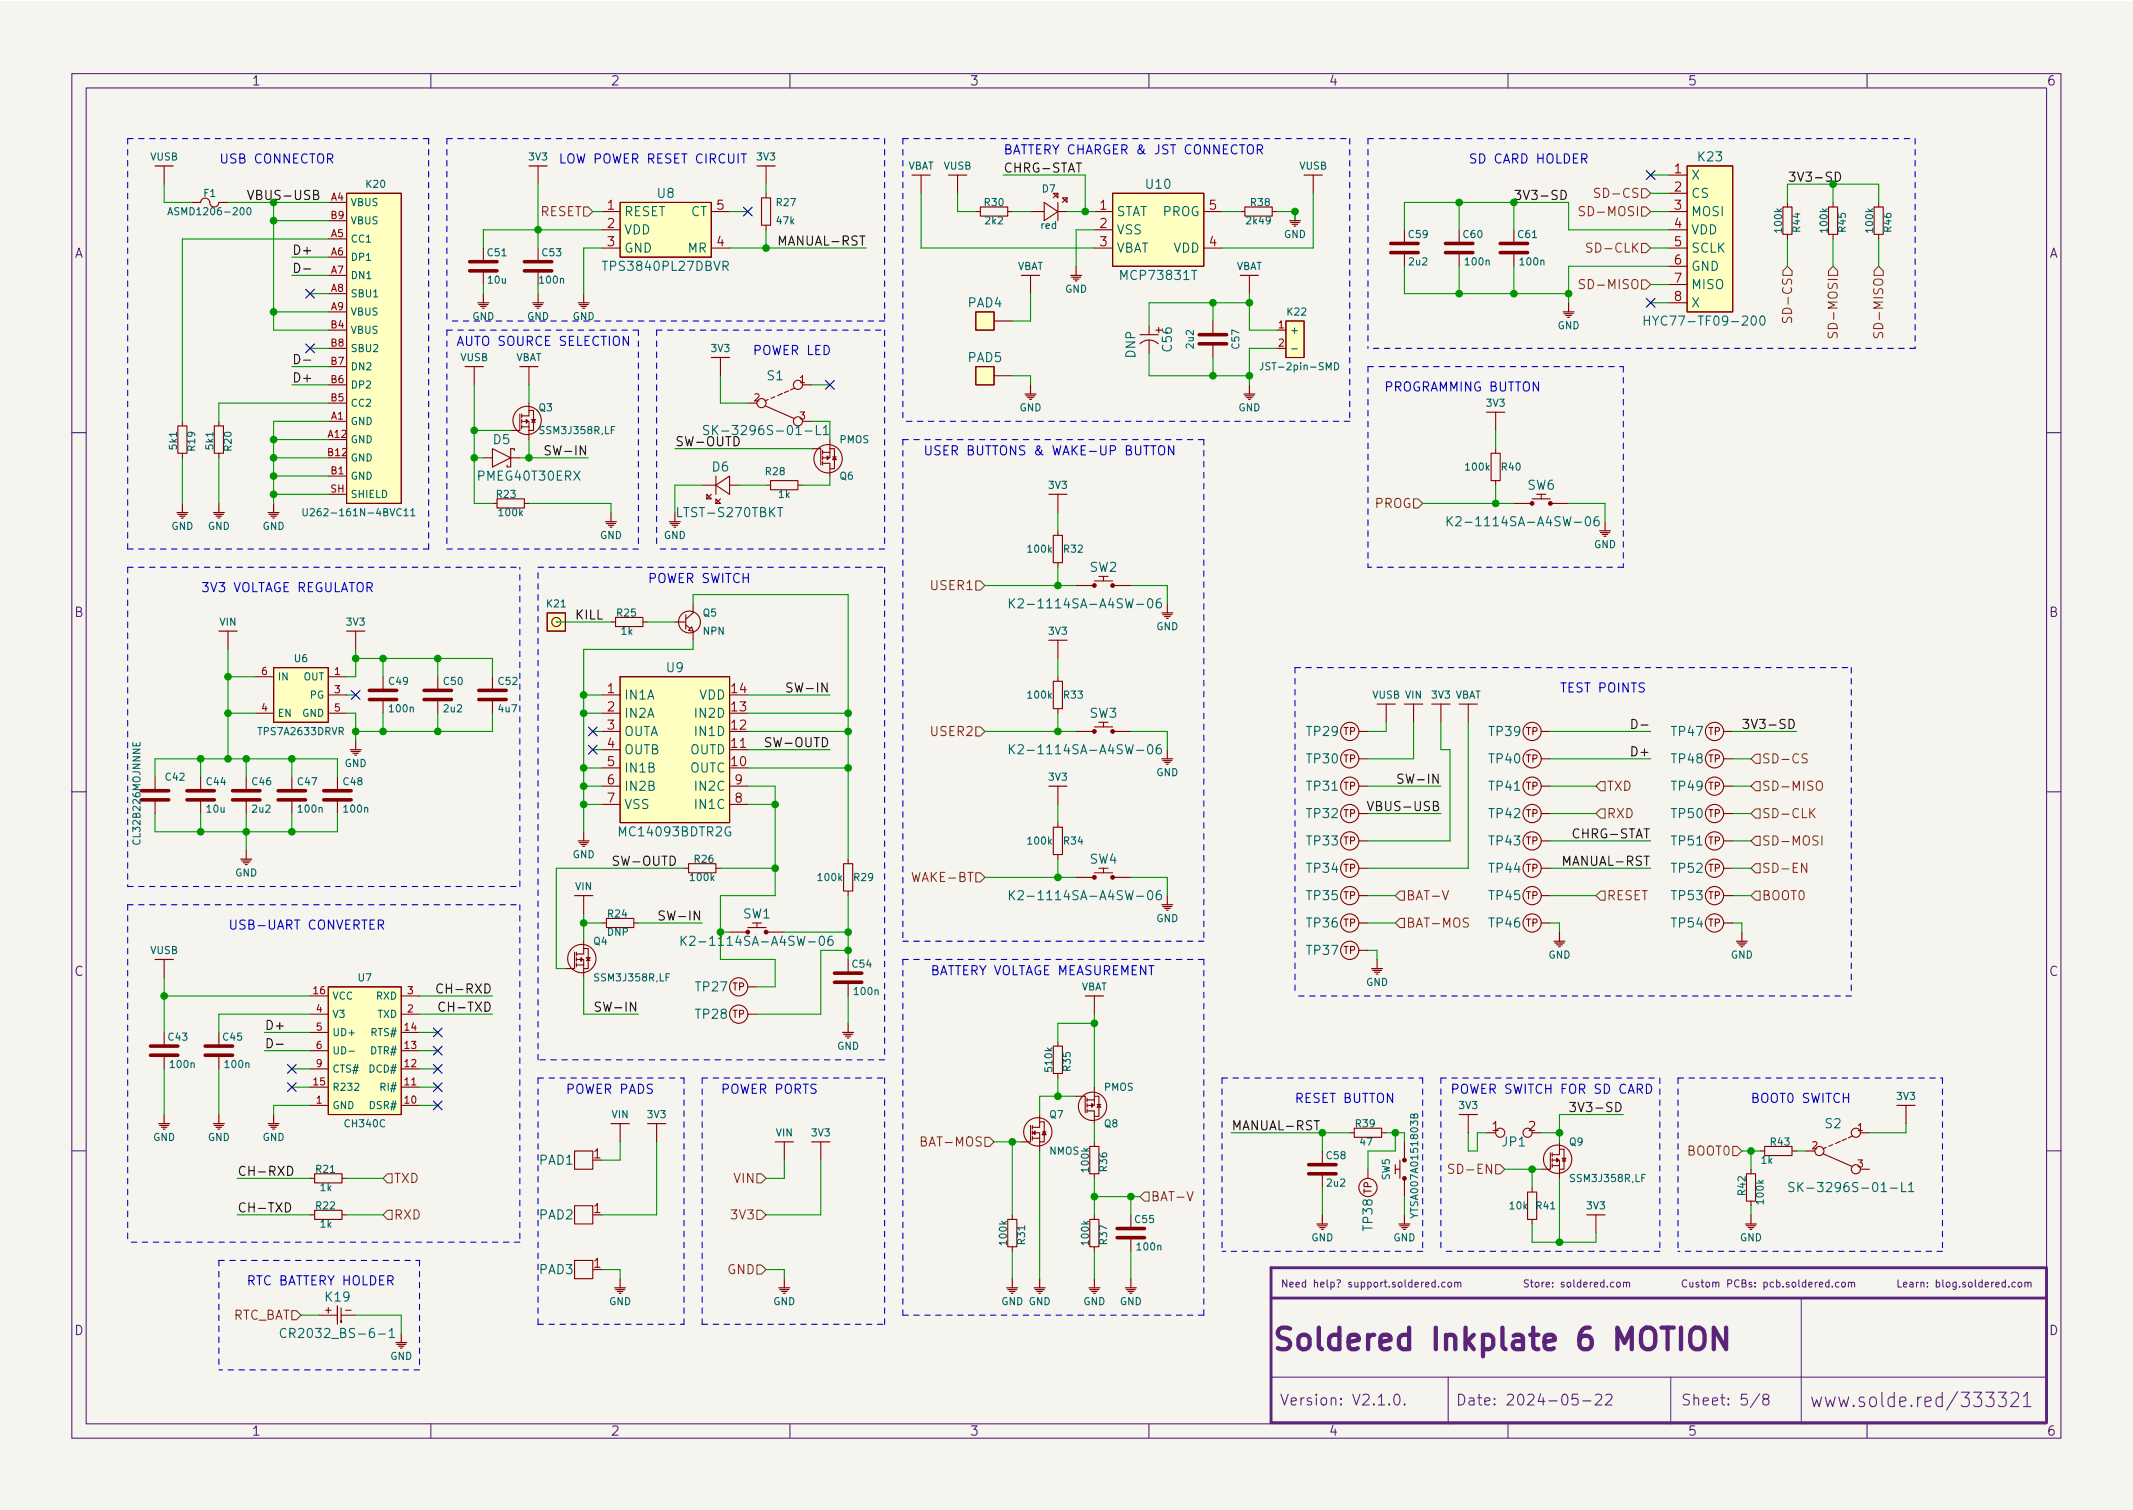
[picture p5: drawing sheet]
<svg xmlns="http://www.w3.org/2000/svg" width="297mm" height="210mm" viewBox="0 0 297 210" stroke-linecap="round" stroke-linejoin="round" font-family="sans-serif">
<defs><g id="words">
<text font-size="4.2" fill="#5b2379" x="177" y="188">Soldered Inkplate 6 MOTION</text>
<g font-size="2.8" fill="#5b2379">
<text x="252" y="196">www.solde.red/</text>
<text x="272.8" y="196">333321</text>
</g>
<g font-size="2.1" fill="#5b2379">
<text x="178.2" y="195.7">Version: V2.1.0.</text>
<text x="202.7" y="195.7">Date: 2024-05-22</text>
<text x="234" y="195.7">Sheet: 5/8</text>
</g>
<g font-size="1.8" fill="#5b2379">
<text x="35" y="11.9">1</text>
<text x="85" y="11.9">2</text>
<text x="135" y="11.9">3</text>
<text x="185" y="11.9">4</text>
<text x="235" y="11.9">5</text>
<text x="285" y="11.9">6</text>
<text x="10.3" y="35.9">A</text>
<text x="285.3" y="35.9">A</text>
<text x="10.3" y="85.9">B</text>
<text x="285.3" y="85.9">B</text>
<text x="10.3" y="135.9">C</text>
<text x="285.3" y="135.9">C</text>
<text x="10.3" y="185.9">D</text>
<text x="285.3" y="185.9">D</text>
<text x="35" y="199.9">1</text>
<text x="85" y="199.9">2</text>
<text x="135" y="199.9">3</text>
<text x="185" y="199.9">4</text>
<text x="235" y="199.9">5</text>
<text x="285" y="199.9">6</text>
</g>
<g font-size="1.8" fill="#0000c2">
<text x="30.5" y="22.8">USB CONNECTOR</text>
<text x="78.8" y="22.8">LOW POWER RESET CIRCUIT</text>
<text x="139.7" y="21.5">BATTERY CHARGER &amp; JST CONNECTOR</text>
<text x="204.5" y="22.8">SD CARD HOLDER</text>
<text x="63.5" y="48.2">AUTO SOURCE SELECTION</text>
<text x="104.8" y="49.4">POWER LED</text>
<text x="192.9" y="54.5">PROGRAMMING BUTTON</text>
<text x="131.3" y="63.4">USER BUTTONS &amp; WAKE-UP BUTTON</text>
<text x="27.9" y="82.4">3V3 VOLTAGE REGULATOR</text>
<text x="90.2" y="81.2">POWER SWITCH</text>
<text x="217.2" y="96.4">TEST POINTS</text>
<text x="31.7" y="129.4">USB-UART CONVERTER</text>
<text x="129.5" y="135.8">BATTERY VOLTAGE MEASUREMENT</text>
<text x="78.7" y="152.3">POWER PADS</text>
<text x="100.3" y="152.3">POWER PORTS</text>
<text x="180.6" y="153.6">RESET BUTTON</text>
<text x="201.9" y="152.3">POWER SWITCH FOR SD CARD</text>
<text x="244.2" y="153.6">BOOT0 SWITCH</text>
<text x="34.3" y="179">RTC BATTERY HOLDER</text>
</g>
<g font-size="1.8" fill="#006464">
<text x="236.5" y="22.5">K23</text>
<text x="91.6" y="27.6">U8</text>
<text x="159.7" y="26.3">U10</text>
<text x="235.5" y="25">X</text>
<text x="235.5" y="27.6">CS</text>
<text x="86.9" y="30.1">RESET</text>
<text x="86.9" y="32.6">VDD</text>
<text x="86.9" y="35.2">GND</text>
<text x="95.8" y="35.2">MR</text>
<text x="96.2" y="30.1">CT</text>
<text x="155.4" y="30.1">STAT</text>
<text x="155.4" y="32.6">VSS</text>
<text x="155.4" y="35.2">VBAT</text>
<text x="161.9" y="30.1">PROG</text>
<text x="163.4" y="35.2">VDD</text>
<text x="235.5" y="30.1">MOSI</text>
<text x="235.5" y="32.6">VDD</text>
<text x="235.5" y="35.2">SCLK</text>
<text x="84.4" y="37.7">TPS3840PL27DBVR</text>
<text x="156.3" y="39">MCP73831T</text>
<text x="235.5" y="37.7">GND</text>
<text x="235.5" y="40.3">MISO</text>
<text x="134.8" y="42.8">PAD4</text>
<text x="230.4" y="45.3">HYC77-TF09-200</text>
<text x="235.5" y="42.8">X</text>
<text x="106.9" y="53">S1</text>
<text x="134.8" y="50.4">PAD5</text>
<text x="158.1" y="49.8" transform="rotate(-90 158.1 49.8)">DNP</text>
<text x="163.2" y="48.9" transform="rotate(-90 163.2 48.9)">C56</text>
<text x="68.7" y="61.8">D5</text>
<text x="99.2" y="65.7">D6</text>
<text x="100" y="60.6">SK-3296S-01-L1</text>
<text x="66.7" y="66.9">PMEG40T30ERX</text>
<text x="212.7" y="68.2">SW6</text>
<text x="94.7" y="72">LTST-S270TBKT</text>
<text x="203.3" y="73.3">K2-1114SA-A4SW-06</text>
<text x="151.8" y="79.6">SW2</text>
<text x="142.4" y="84.7">K2-1114SA-A4SW-06</text>
<text x="92.8" y="93.6">U9</text>
<text x="86.9" y="97.4">IN1A</text>
<text x="86.9" y="99.9">IN2A</text>
<text x="97.1" y="99.9">IN2D</text>
<text x="97.4" y="97.4">VDD</text>
<text x="151.8" y="99.9">SW3</text>
<text x="86.9" y="102.5">OUTA</text>
<text x="86.9" y="105">OUTB</text>
<text x="86.9" y="107.6">IN1B</text>
<text x="96.1" y="107.6">OUTC</text>
<text x="96.1" y="105">OUTD</text>
<text x="97.1" y="102.5">IN1D</text>
<text x="142.4" y="105">K2-1114SA-A4SW-06</text>
<text x="182" y="106.3">TP30</text>
<text x="182" y="102.5">TP29</text>
<text x="207.4" y="106.3">TP40</text>
<text x="207.4" y="102.5">TP39</text>
<text x="232.8" y="102.5">TP47</text>
<text x="232.8" y="106.3">TP48</text>
<text x="86.9" y="110.1">IN2B</text>
<text x="86.9" y="112.6">VSS</text>
<text x="97.1" y="112.6">IN1C</text>
<text x="97.1" y="110.1">IN2C</text>
<text x="182" y="110.1">TP31</text>
<text x="182" y="113.9">TP32</text>
<text x="207.4" y="110.1">TP41</text>
<text x="207.4" y="113.9">TP42</text>
<text x="232.8" y="113.9">TP50</text>
<text x="232.8" y="110.1">TP49</text>
<text x="86.5" y="116.5">MC14093BDTR2G</text>
<text x="182" y="117.7">TP33</text>
<text x="207.4" y="117.7">TP43</text>
<text x="232.8" y="117.7">TP51</text>
<text x="142.4" y="125.3">K2-1114SA-A4SW-06</text>
<text x="151.8" y="120.3">SW4</text>
<text x="182" y="121.5">TP34</text>
<text x="182" y="125.3">TP35</text>
<text x="207.4" y="121.5">TP44</text>
<text x="207.4" y="125.3">TP45</text>
<text x="232.8" y="121.5">TP52</text>
<text x="232.8" y="125.3">TP53</text>
<text x="103.5" y="127.9">SW1</text>
<text x="182" y="129.2">TP36</text>
<text x="207.4" y="129.2">TP46</text>
<text x="232.8" y="129.2">TP54</text>
<text x="182" y="133">TP37</text>
<text x="96.9" y="141.9">TP28</text>
<text x="96.9" y="138">TP27</text>
<text x="209.2" y="159.6">JP1</text>
<text x="254.2" y="157.1">S2</text>
<text x="75.1" y="162.2">PAD1</text>
<text x="251.1" y="166">SK-3296S-01-L1</text>
<text x="75.1" y="169.8">PAD2</text>
<text x="191.1" y="171.3" transform="rotate(-90 191.1 171.3)">TP38</text>
<text x="75.1" y="177.4">PAD3</text>
<text x="45.4" y="181.2">K19</text>
<text x="40.5" y="186.3">CR2032_BS-6-1</text>
</g>
<g font-size="1.8" fill="#0f0f0f">
<text x="34.3" y="27.8">VBUS-USB</text>
<text x="139.7" y="24">CHRG-STAT</text>
<text x="212.2" y="27.8">3V3-SD</text>
<text x="248.9" y="25.3">3V3-SD</text>
<text x="40.6" y="35.5">D+</text>
<text x="108.9" y="34.2">MANUAL-RST</text>
<text x="40.6" y="53.2">D+</text>
<text x="76.7" y="63.4">SW-IN</text>
<text x="94" y="62.1">SW-OUTD</text>
<text x="80" y="86.3">KILL</text>
<text x="110.4" y="96.4">SW-IN</text>
<text x="244" y="101.5">3V3-SD</text>
<text x="107.1" y="104">SW-OUTD</text>
<text x="227.6" y="105.3">D+</text>
<text x="191.4" y="112.9">VBUS-USB</text>
<text x="195.5" y="109.1">SW-IN</text>
<text x="219.5" y="116.7">CHRG-STAT</text>
<text x="85.1" y="120.5">SW-OUTD</text>
<text x="218.1" y="120.5">MANUAL-RST</text>
<text x="92.6" y="128.2">SW-IN</text>
<text x="36.8" y="143.4">D+</text>
<text x="61.7" y="138.3">CH-RXD</text>
<text x="61.9" y="140.9">CH-TXD</text>
<text x="83.7" y="140.9">SW-IN</text>
<text x="219.9" y="154.8">3V3-SD</text>
<text x="171.4" y="157.4">MANUAL-RST</text>
<text x="33" y="163.7">CH-RXD</text>
<text x="33" y="168.8">CH-TXD</text>
</g>
<g font-size="1.8" fill="#a90000">
<text x="84.6" y="29.2">1</text>
<text x="99.8" y="29.2">5</text>
<text x="153.2" y="29.2">1</text>
<text x="168.4" y="29.2">5</text>
<text x="233.2" y="24.1">1</text>
<text x="233.2" y="26.7">2</text>
<text x="233.2" y="29.2">3</text>
<text x="84.6" y="31.7">2</text>
<text x="84.6" y="34.3">3</text>
<text x="99.8" y="34.3">4</text>
<text x="153.2" y="31.7">2</text>
<text x="153.2" y="34.3">3</text>
<text x="168.4" y="34.3">4</text>
<text x="233.2" y="31.7">4</text>
<text x="233.2" y="34.3">5</text>
<text x="233.2" y="36.8">6</text>
<text x="233.2" y="39.4">7</text>
<text x="233.2" y="41.9">8</text>
<text x="84.6" y="96.5">1</text>
<text x="84.6" y="99.1">2</text>
<text x="84.6" y="101.6">3</text>
<text x="101.9" y="101.6">12</text>
<text x="101.9" y="99.1">13</text>
<text x="101.9" y="96.5">14</text>
<text x="84.6" y="104.1">4</text>
<text x="84.6" y="106.7">5</text>
<text x="101.9" y="106.7">10</text>
<text x="101.9" y="104.1">11</text>
<text x="84.6" y="109.2">6</text>
<text x="84.6" y="111.8">7</text>
<text x="102.4" y="111.8">8</text>
<text x="102.4" y="109.2">9</text>
<text x="82.7" y="161.3">1</text>
<text x="207.8" y="157.5">1</text>
<text x="212.9" y="157.5">2</text>
<text x="82.7" y="168.9">1</text>
<text x="82.7" y="176.5">1</text>
</g>
<g font-size="1.8" fill="#725600">
<text x="222.9" y="27.6">SD-CS</text>
<text x="75.2" y="30.1">RESET</text>
<text x="220.8" y="30.1">SD-MOSI</text>
<text x="221.7" y="35.2">SD-CLK</text>
<text x="220.8" y="40.3">SD-MISO</text>
<text x="249.6" y="44" transform="rotate(-90 249.6 44)">SD-CS</text>
<text x="255.9" y="46.1" transform="rotate(-90 255.9 46.1)">SD-MOSI</text>
<text x="262.3" y="46.1" transform="rotate(-90 262.3 46.1)">SD-MISO</text>
<text x="191.5" y="70.7">PROG</text>
<text x="129.8" y="82.2">USER1</text>
<text x="129.8" y="102.5">USER2</text>
<text x="245.3" y="106.3">SD-CS</text>
<text x="223.7" y="113.9">RXD</text>
<text x="223.7" y="110.1">TXD</text>
<text x="245.3" y="113.9">SD-CLK</text>
<text x="245.3" y="110.1">SD-MISO</text>
<text x="245.3" y="117.7">SD-MOSI</text>
<text x="127.3" y="122.8">WAKE-BT</text>
<text x="195.8" y="125.3">BAT-V</text>
<text x="223.7" y="125.3">RESET</text>
<text x="245.3" y="121.5">SD-EN</text>
<text x="245.3" y="125.3">BOOT0</text>
<text x="195.8" y="129.2">BAT-MOS</text>
<text x="128.7" y="159.6">BAT-MOS</text>
<text x="235" y="160.9">BOOT0</text>
<text x="54.8" y="164.7">TXD</text>
<text x="102.3" y="164.7">VIN</text>
<text x="160.2" y="167.3">BAT-V</text>
<text x="202.6" y="163.4">SD-EN</text>
<text x="54.8" y="169.8">RXD</text>
<text x="102.1" y="169.8">3V3</text>
<text x="101.3" y="177.4">GND</text>
<text x="32.2" y="183.8">RTC_BAT</text>
</g>
<text font-size="1.8" fill="#009600" x="96.7" y="131.7">K2-1114SA-A4SW-06</text>
<g font-size="1.4" fill="#006464">
<text x="20.9" y="22.3">VUSB</text>
<text x="73.7" y="22.3">3V3</text>
<text x="105.4" y="22.3">3V3</text>
<text x="126.4" y="23.6">VBAT</text>
<text x="131.4" y="23.6">VUSB</text>
<text x="180.9" y="23.6">VUSB</text>
<text x="24.2" y="30">ASMD1206-200</text>
<text x="28.4" y="27.4">F1</text>
<text x="48.8" y="28.7">VBUS</text>
<text x="51" y="26.1">K20</text>
<text x="108.2" y="28.7">R27</text>
<text x="137.2" y="28.7">R30</text>
<text x="145.2" y="26.8">D7</text>
<text x="174.2" y="28.7">R38</text>
<text x="48.8" y="33.8">CC1</text>
<text x="48.8" y="31.2">VBUS</text>
<text x="67.9" y="35.7">C51</text>
<text x="75.6" y="35.7">C53</text>
<text x="108.2" y="31.2">47k</text>
<text x="137.3" y="31.2">2k2</text>
<text x="145" y="31.9">red</text>
<text x="173.7" y="31.2">2k49</text>
<text x="178.8" y="33.1">GND</text>
<text x="196.2" y="33.1">C59</text>
<text x="203.8" y="33.1">C60</text>
<text x="211.4" y="33.1">C61</text>
<text x="248.2" y="32.3" transform="rotate(-90 248.2 32.3)">100k</text>
<text x="250.7" y="32.3" transform="rotate(-90 250.7 32.3)">R44</text>
<text x="254.5" y="32.3" transform="rotate(-90 254.5 32.3)">100k</text>
<text x="257" y="32.3" transform="rotate(-90 257 32.3)">R45</text>
<text x="260.9" y="32.3" transform="rotate(-90 260.9 32.3)">100k</text>
<text x="263.4" y="32.3" transform="rotate(-90 263.4 32.3)">R46</text>
<text x="48.8" y="36.3">DP1</text>
<text x="48.8" y="38.8">DN1</text>
<text x="48.8" y="41.4">SBU1</text>
<text x="68" y="39.5">10u</text>
<text x="75.2" y="39.5">100n</text>
<text x="141.6" y="37.6">VBAT</text>
<text x="148.3" y="40.8">GND</text>
<text x="172.1" y="37.6">VBAT</text>
<text x="196.3" y="36.9">2u2</text>
<text x="204.2" y="36.9">100n</text>
<text x="211.8" y="36.9">100n</text>
<text x="48.8" y="43.9">VBUS</text>
<text x="48.8" y="46.5">VBUS</text>
<text x="65.8" y="44.6">GND</text>
<text x="73.4" y="44.6">GND</text>
<text x="79.7" y="44.6">GND</text>
<text x="179.3" y="43.9">K22</text>
<text x="179.6" y="46.5">+</text>
<text x="216.9" y="45.8">GND</text>
<text x="48.8" y="51.5">DN2</text>
<text x="48.8" y="49">SBU2</text>
<text x="64.1" y="50.3">VUSB</text>
<text x="71.8" y="50.3">VBAT</text>
<text x="99.1" y="49">3V3</text>
<text x="166.2" y="48.4" transform="rotate(-90 166.2 48.4)">2u2</text>
<text x="172.6" y="48.5" transform="rotate(-90 172.6 48.5)">C57</text>
<text x="176.2" y="51.5">JST-2pin-SMD</text>
<text x="48.8" y="59.2">GND</text>
<text x="48.8" y="56.6">CC2</text>
<text x="48.8" y="54.1">DP2</text>
<text x="75.1" y="57.3">Q3</text>
<text x="142" y="57.3">GND</text>
<text x="172.4" y="57.3">GND</text>
<text x="207" y="56.6">3V3</text>
<text x="24.6" y="62.5" transform="rotate(-90 24.6 62.5)">5k1</text>
<text x="27.2" y="62.7" transform="rotate(-90 27.2 62.7)">R19</text>
<text x="29.7" y="62.5" transform="rotate(-90 29.7 62.5)">5k1</text>
<text x="32.3" y="62.7" transform="rotate(-90 32.3 62.7)">R20</text>
<text x="48.8" y="61.7">GND</text>
<text x="48.8" y="64.2">GND</text>
<text x="75.4" y="60.4">SSM3J358R,LF</text>
<text x="116.9" y="61.7">PMOS</text>
<text x="204.2" y="65.5">100k</text>
<text x="209.2" y="65.5">R40</text>
<text x="43.5" y="71.9">U262-161N-4BVC11</text>
<text x="48.8" y="66.8">GND</text>
<text x="48.8" y="69.3">SHIELD</text>
<text x="69.2" y="69.3">R23</text>
<text x="69.6" y="71.9">100k</text>
<text x="106.7" y="66.2">R28</text>
<text x="108.4" y="69.3">1k</text>
<text x="117" y="66.8">Q6</text>
<text x="146.1" y="68.1">3V3</text>
<text x="23.9" y="73.8">GND</text>
<text x="28.9" y="73.8">GND</text>
<text x="36.6" y="73.8">GND</text>
<text x="83.5" y="75">GND</text>
<text x="92.4" y="75">GND</text>
<text x="143.2" y="76.9">100k</text>
<text x="148.2" y="76.9">R32</text>
<text x="222" y="76.3">GND</text>
<text x="30.6" y="87.1">VIN</text>
<text x="48.3" y="87.1">3V3</text>
<text x="76.2" y="84.6">K21</text>
<text x="86" y="85.8">R25</text>
<text x="86.5" y="88.4">1k</text>
<text x="97.9" y="85.8">Q5</text>
<text x="97.9" y="88.4">NPN</text>
<text x="146.1" y="88.4">3V3</text>
<text x="161" y="87.7">GND</text>
<text x="38.6" y="94.7">IN</text>
<text x="41" y="92.2">U6</text>
<text x="42.3" y="94.7">OUT</text>
<text x="54.2" y="95.4">C49</text>
<text x="61.8" y="95.4">C50</text>
<text x="69.5" y="95.4">C52</text>
<text x="38.6" y="99.8">EN</text>
<text x="42.1" y="99.8">GND</text>
<text x="43.2" y="97.3">PG</text>
<text x="54.3" y="99.2">100n</text>
<text x="61.9" y="99.2">2u2</text>
<text x="69.5" y="99.2">4u7</text>
<text x="143.2" y="97.3">100k</text>
<text x="148.2" y="97.3">R33</text>
<text x="191.1" y="97.3">VUSB VIN</text>
<text x="199.4" y="97.3">3V3 VBAT</text>
<text x="36.1" y="102.3">TPS7A2633DRVR</text>
<text x="48" y="106.8">GND</text>
<text x="23.1" y="108.7">C42</text>
<text x="28.8" y="109.3">C44</text>
<text x="28.8" y="113.1">10u</text>
<text x="35.2" y="109.3">C46</text>
<text x="35.2" y="113.1">2u2</text>
<text x="41.5" y="109.3">C47</text>
<text x="41.6" y="113.1">100n</text>
<text x="47.9" y="109.3">C48</text>
<text x="48" y="113.1">100n</text>
<text x="146.1" y="108.7">3V3</text>
<text x="161" y="108.1">GND</text>
<text x="19.5" y="117.3" transform="rotate(-90 19.5 117.3)">CL32B226MOJNNNE</text>
<text x="79.7" y="119.5">GND</text>
<text x="143.2" y="117.6">100k</text>
<text x="148.2" y="117.6">R34</text>
<text x="32.7" y="122">GND</text>
<text x="80.1" y="123.9">VIN</text>
<text x="96.2" y="122.7">100k</text>
<text x="96.8" y="120.1">R26</text>
<text x="114" y="122.7">100k</text>
<text x="119" y="122.7">R29</text>
<text x="82.7" y="131.6">Q4</text>
<text x="84.6" y="130.3">DNP</text>
<text x="84.7" y="127.7">R24</text>
<text x="161" y="128.4">GND</text>
<text x="20.9" y="132.8">VUSB</text>
<text x="49.9" y="136.6">U7</text>
<text x="83" y="136.6">SSM3J358R,LF</text>
<text x="118.7" y="134.7">C54</text>
<text x="150.5" y="137.9">VBAT</text>
<text x="190.2" y="137.3">GND</text>
<text x="215.6" y="133.5">GND</text>
<text x="241" y="133.5">GND</text>
<text x="46.2" y="139.2">VCC</text>
<text x="46.2" y="141.7">V3</text>
<text x="52.4" y="139.2">RXD</text>
<text x="52.6" y="141.7">TXD</text>
<text x="119.1" y="138.5">100n</text>
<text x="23.5" y="144.9">C43</text>
<text x="23.8" y="148.7">100n</text>
<text x="31.1" y="144.9">C45</text>
<text x="31.4" y="148.7">100n</text>
<text x="46.2" y="144.3">UD+</text>
<text x="46.2" y="146.8">UD-</text>
<text x="46.2" y="149.3">CTS#</text>
<text x="51.6" y="149.3">DCD#</text>
<text x="51.7" y="146.8">DTR#</text>
<text x="51.8" y="144.3">RTS#</text>
<text x="116.6" y="146.2">GND</text>
<text x="146.6" y="149.1" transform="rotate(-90 146.6 149.1)">510k</text>
<text x="149.1" y="149.1" transform="rotate(-90 149.1 149.1)">R35</text>
<text x="46.2" y="154.4">GND</text>
<text x="46.2" y="151.9">R232</text>
<text x="51.7" y="154.4">DSR#</text>
<text x="53.2" y="151.9">RI#</text>
<text x="85.2" y="155.7">VIN</text>
<text x="90.2" y="155.7">3V3</text>
<text x="146.2" y="155.7">Q7</text>
<text x="153.8" y="151.9">PMOS</text>
<text x="203.2" y="154.4">3V3</text>
<text x="264.2" y="153.1">3V3</text>
<text x="21.3" y="158.9">GND</text>
<text x="28.9" y="158.9">GND</text>
<text x="36.6" y="158.9">GND</text>
<text x="48.1" y="157">CH340C</text>
<text x="108.1" y="158.2">VIN</text>
<text x="113.1" y="158.2">3V3</text>
<text x="146.1" y="160.8">NMOS</text>
<text x="153.8" y="157">Q8</text>
<text x="184.8" y="161.4">C58</text>
<text x="188.8" y="157">R39</text>
<text x="189.5" y="159.5">47</text>
<text x="218.6" y="159.5">Q9</text>
<text x="246.6" y="159.5">R43</text>
<text x="44.1" y="163.3">R21</text>
<text x="44.6" y="165.8">1k</text>
<text x="151.6" y="163.1" transform="rotate(-90 151.6 163.1)">100k</text>
<text x="154.2" y="163.1" transform="rotate(-90 154.2 163.1)">R36</text>
<text x="184.9" y="165.2">2u2</text>
<text x="193.5" y="164.3" transform="rotate(-90 193.5 164.3)">SW5</text>
<text x="218.9" y="164.6">SSM3J358R,LF</text>
<text x="243.1" y="166.4" transform="rotate(-90 243.1 166.4)">R42</text>
<text x="245.3" y="162">1k</text>
<text x="245.6" y="167.5" transform="rotate(-90 245.6 167.5)">100k</text>
<text x="44.1" y="168.4">R22</text>
<text x="44.6" y="170.9">1k</text>
<text x="140.2" y="173.2" transform="rotate(-90 140.2 173.2)">100k</text>
<text x="142.7" y="173.2" transform="rotate(-90 142.7 173.2)">R31</text>
<text x="151.6" y="173.2" transform="rotate(-90 151.6 173.2)">100k</text>
<text x="154.2" y="173.2" transform="rotate(-90 154.2 173.2)">R37</text>
<text x="158.1" y="170.3">C55</text>
<text x="182.6" y="172.8">GND</text>
<text x="194" y="172.8">GND</text>
<text x="197.5" y="169" transform="rotate(-90 197.5 169)">YTSA007A0151803B</text>
<text x="210.3" y="168.4">10k</text>
<text x="214" y="168.4">R41</text>
<text x="221" y="168.4">3V3</text>
<text x="242.3" y="172.8">GND</text>
<text x="158.4" y="174.1">100n</text>
<text x="84.8" y="181.7">GND</text>
<text x="107.7" y="181.7">GND</text>
<text x="139.4" y="181.7">GND GND</text>
<text x="150.9" y="181.7">GND</text>
<text x="155.9" y="181.7">GND</text>
<text x="54.3" y="189.3">GND</text>
</g>
<g font-size="1.4" fill="#a90000">
<text x="46.1" y="27.9">A4</text>
<text x="46.1" y="33">A5</text>
<text x="46.1" y="35.6">A6</text>
<text x="46.1" y="30.5">B9</text>
<text x="46.1" y="38.1">A7</text>
<text x="46.1" y="40.6">A8</text>
<text x="46.1" y="43.2">A9</text>
<text x="46.1" y="45.7">B4</text>
<text x="178" y="45.7">1</text>
<text x="46.1" y="53.3">B6</text>
<text x="46.1" y="50.8">B7</text>
<text x="46.1" y="48.3">B8</text>
<text x="111.4" y="53.3">1</text>
<text x="178" y="48.3">2</text>
<text x="46.1" y="58.4">A1</text>
<text x="46.1" y="55.9">B5</text>
<text x="105" y="55.9">2</text>
<text x="111.4" y="58.4">3</text>
<text x="45.7" y="61">A12</text>
<text x="45.7" y="63.5">B12</text>
<text x="46" y="68.6">SH</text>
<text x="46.1" y="66">B1</text>
<text x="36.4" y="94">6</text>
<text x="46.6" y="94">1</text>
<text x="36.4" y="99.1">4</text>
<text x="46.6" y="96.5">3</text>
<text x="46.6" y="99.1">5</text>
<text x="43.7" y="138.4">16</text>
<text x="44.1" y="141">4</text>
<text x="44.1" y="143.5">5</text>
<text x="56.4" y="143.5">14</text>
<text x="56.8" y="141">2</text>
<text x="56.8" y="138.4">3</text>
<text x="44.1" y="146">6</text>
<text x="44.1" y="148.6">9</text>
<text x="56.4" y="148.6">12</text>
<text x="56.4" y="146">13</text>
<text x="43.7" y="151.1">15</text>
<text x="44.1" y="153.7">1</text>
<text x="56.4" y="153.7">10</text>
<text x="56.4" y="151.1">11</text>
<text x="252.3" y="160">2</text>
<text x="258.7" y="157.5">1</text>
<text x="258.7" y="162.6">3</text>
<text x="45.3" y="182.9">+</text>
<text x="48.3" y="182.9">-</text>
</g>
<g font-size="1.4" fill="#840000">
<text x="161.8" y="46.4" transform="rotate(-90 161.8 46.4)">+</text>
<text x="187.1" y="106.2">TP</text>
<text x="187.1" y="102.3">TP</text>
<text x="212.5" y="106.2">TP</text>
<text x="212.5" y="102.3">TP</text>
<text x="237.9" y="102.3">TP</text>
<text x="237.9" y="106.2">TP</text>
<text x="187.1" y="110">TP</text>
<text x="187.1" y="113.8">TP</text>
<text x="212.5" y="110">TP</text>
<text x="212.5" y="113.8">TP</text>
<text x="237.9" y="113.8">TP</text>
<text x="237.9" y="110">TP</text>
<text x="187.1" y="117.6">TP</text>
<text x="212.5" y="117.6">TP</text>
<text x="237.9" y="117.6">TP</text>
<text x="187.1" y="121.4">TP</text>
<text x="187.1" y="125.2">TP</text>
<text x="212.5" y="121.4">TP</text>
<text x="212.5" y="125.2">TP</text>
<text x="237.9" y="121.4">TP</text>
<text x="237.9" y="125.2">TP</text>
<text x="187.1" y="129">TP</text>
<text x="212.5" y="129">TP</text>
<text x="237.9" y="129">TP</text>
<text x="102" y="137.9">TP</text>
<text x="187.1" y="132.8">TP</text>
<text x="102" y="141.7">TP</text>
<text x="191" y="166.2" transform="rotate(-90 191 166.2)">TP</text>
</g>
<g font-size="1.4" fill="#5b2379">
<text x="178.3" y="179.3">Need help? support.soldered.com</text>
<text x="212" y="179.3">Store: soldered.com</text>
<text x="264" y="179.3">Learn: blog.soldered.com</text>
</g>
</g></defs>
<path d="M0 .2h297v210.1h-297z" fill="#f5f4ef" stroke="#f5f4ef" stroke-width=".14"/>
<g fill="none" stroke="#5b2379" stroke-width=".15">
<path d="M10 10.2h277v190.1h-277zM12 12.2h273v186.1h-273zM60 10.2v2M110 10.2v2M160 10.2v2M210 10.2v2M260 10.2v2M10 60.2h2M285 60.2h2M10 110.2h2M285 110.2h2M10 160.2h2"/>
<path d="M199.9 178.6l-.3-.1-.2 .2 .1 .5h.4M199.9 178.2v1M200.3 179.1v.1M201.2 178.6l-.2-.1-.2 .2 .1 .5h.3M201.7 178.6l.3-.1 .1 .2v.3l-.1 .2h-.3l-.1-.2zM202.6 178.6l.1-.1 .3 .1v.6M202.6 178.5v.7M203 178.7l.1-.2 .3 .1v.6M225.2 178.6l.1-.1 .3 .1v.4v.2h-.3l-.1-.1zM226.1 178.6l.1-.1 .3 .1v.6M226.1 178.5v.7M226.5 178.7l.1-.2 .3 .1v.6"/>
<path d="M234.9 178.3a.47 .47 0 0 0-.7 .3 .47 .47 0 0 0 .5 .6l.2-.1M235.3 178.5l.1 .7h.2l.1-.1M235.7 178.5v.7M236.6 178.6l-.3-.1-.1 .2v.1l.4 .1v.3h-.4M236.9 178.5h.4M237 178.2v.9l.3 .1M237.6 178.6l.3-.1 .2 .2v.3l-.2 .2h-.3v-.2zM238.5 178.6l.1-.1 .3 .1v.6M238.5 178.5v.7M238.9 178.7l.2-.2 .2 .1 .1 .6M240.6 178.7h.5l.1-.2-.1-.2-.5-.1v1M242.2 178.3a.47 .47 0 0 0-.7 .3 .47 .47 0 0 0 .5 .6l.2-.1"/>
<path d="M242.6 178.7l.4-.1 .1-.1v-.2l-.5-.1v1h.4l.1-.1 .1-.2-.3-.2M243.9 178.6l-.2-.1-.1 .2v.1l.3 .1v.3h-.3M244.4 179.1v.1M244.4 178.6v.1M245.6 178.6l.3-.1 .2 .2-.1 .5h-.4M245.6 178.5v1M247 178.6l-.3-.1-.2 .2 .1 .5h.4M247.4 178.6l.3-.1 .2 .2-.1 .5h-.4M247.4 178.2v1M248.3 179.1v.1M249.1 178.6l-.2-.1-.2 .2 .1 .1 .3 .1v.3h-.4M249.6 178.6l.3-.1 .2 .2v.3l-.2 .2h-.3v-.2z"/>
<path d="M250.5 178.2v.9l.1 .1M251.5 178.6l-.3-.1-.2 .2 .1 .5h.4M251.5 178.2v1M251.9 178.9l.5-.1-.1-.2-.3-.1-.1 .2v.5h.4M252.8 178.5v.7M253.1 178.5l-.3 .2M253.4 178.9l.4-.1v-.2l-.3-.1-.1 .2v.5h.4M254.7 178.6l-.3-.1-.2 .2 .1 .5h.4M254.7 178.2v1M255.2 179.1v.1M256.1 178.6l-.3-.1-.2 .2 .1 .5h.4M256.5 178.6l.1-.1 .3 .1 .1 .4-.1 .2h-.3l-.1-.1z"/>
<path d="M257.4 178.6l.2-.1 .2 .1v.6M257.4 178.5v.7M257.8 178.7l.2-.2 .2 .1 .1 .6M280.6 178.6l-.2-.1-.2 .2 .1 .5h.3M281.1 178.6l.1-.1 .3 .1 .1 .4-.1 .2h-.3l-.1-.1zM282 178.6l.1-.1 .3 .1v.6M282 178.5v.7M282.4 178.7l.2-.2 .2 .1v.6M285 160.2h2M60 198.3v2M110 198.3v2M160 198.3v2"/>
<path d="M177 191.8h108M194.3 194.2a.36 .36 0 0 1 .6 .2 .77 .77 0 0 1-.4 1.2 1 1 0 0 1-.2-1.4zM195.6 195.5l.1 .1h-.1h-.1l.1-.1v.1M201.7 191.8v6.5M210 198.3v2M219.7 194.1h-.7l-.1 .7 .2-.1 .5 .1 .2 .2-.1 .5-.2 .1h-.4l-.2-.1M220.4 195.1h1.2M222.2 194.3l.2-.2 .5 .1a.41 .41 0 0 1 .1 .6l-.9 .8h1M223.6 194.3l.2-.2 .5 .1a.41 .41 0 0 1 .1 .6l-.8 .8h.9M232.7 191.8v6.5M245.1 194.1l-1.3 1.9M245.8 194.8l-.2-.1a.31 .31 0 0 1-.1-.3 .31 .31 0 0 1 .3-.3h.3l.2 .3-.1 .3-.4 .1-.3 .3 .1 .4 .2 .1h.3l.2-.3v-.2l-.2-.3"/>
<path d="M250.8 180.7v17.6M260 198.3v2M270.5 194.6l-.5-.1-.4 .4v.6l.2 .3 .2 .1 .5-.1M270.5 193.9v2M272.6 193.8l-1.5 2.5M281.8 194.4l.5-.5v2M281.8 195.9h1"/>
</g>
<path d="M235.5 185.3a1.01 1.01 0 0 1 1.2-.4 1.01 1.01 0 0 1 .7 1v1a1 1 0 0 1-1 1 1 1 0 0 1-1-1v-1zM240.4 184.9v3l-1.7-3v3" fill="none" stroke="#5b2379" stroke-width=".6"/>
<path d="M284.8 176.5h-107.8v21.6h107.9M285 176.5v21.6M177 180.7h108" fill="none" stroke="#5b2379" stroke-width=".4"/>
<g fill="none" stroke="#840000" stroke-width=".15">
<path d="M22.9 23.1v2.5M26.7 28.2h1.2a.67 .67 0 0 1 .8-.6 .67 .67 0 0 1 .6 .8 .64 .64 0 0 0 .7 .4 .64 .64 0 0 0 .5-.6h1.2M45.7 28.2h2.6M45.7 33.3h2.6M45.7 35.8h2.6M45.7 38.3h2.6M45.7 30.7h2.6M48.3 26.9h7.6v43.2h-7.6zM67.3 34.5v1.9M67.3 37.7v1.9M74.9 23.1v2.5M74.9 34.5v1.9"/>
<path d="M74.9 37.7v1.9M83.8 29.5h2.6M83.8 32h2.6M83.8 34.5h2.6M86.4 28.2h12.7v7.6h-12.7zM99.1 29.5h2.5M99.1 34.5h2.5M106 27.6h1.3v3.8h-1.3zM106.7 23.1v2.5M106.7 26.9v.6M106.7 31.4v.6M128.3 24.4v2.5"/>
<path d="M133.3 24.4v2.5M135.9 29.5h.6M136.5 28.8h3.8v1.3h-3.8zM140.3 29.5h.7M143.5 38.3v2.6M143.5 29.5h1.9M145.4 28.2l1.9 1.3-1.9 1.2zM146.7 26.9h.6v.7zM147.3 29.5h1.3M147.3 28.2v2.5M147.3 26.9l-.6 .7M148 27.6h.6v.6z"/>
<path d="M148.6 27.6l-.6 .6M152.4 29.5h2.5M152.4 32h2.5M152.4 34.5h2.5M154.9 26.9h12.7v10.2h-12.7zM167.6 29.5h2.6M167.6 34.5h2.6M172.7 29.5h.6M173.4 28.8h3.8v1.3h-3.8zM174 38.3v2.6M177.2 29.5h.6M182.9 24.4v2.5"/>
<path d="M195.6 32v1.9M195.6 35.2v1.9M203.2 32v1.9M203.2 35.2v1.9M210.8 32v1.9M210.8 35.2v1.9M232.4 29.5h2.5M232.4 32h2.5M232.4 34.5h2.5M232.4 24.4h2.5M232.4 26.9h2.5M232.4 37.1h2.5"/>
<path d="M232.4 39.6h2.5M234.9 23.1h6.4v20.3h-6.4zM248.3 28.8h1.3v3.8h-1.3zM248.9 28.2v.6M248.9 32.6v.7M254.6 28.8h1.3v3.8h-1.3zM255.3 28.2v.6M255.3 32.6v.7M261 28.8h1.3v3.8h-1.3zM261.6 28.2v.6M261.6 32.6v.7M24.8 59.3h1.2v3.8h-1.2z"/>
<path d="M25.4 58.7v.6M29.8 59.3h1.3v3.8h-1.3zM30.5 58.7v.6M45.7 46h2.6M45.7 58.7h2.6M45.7 40.9h2.6M45.7 43.4h2.6M45.7 56.1h2.6M45.7 53.6h2.6M45.7 51h2.6M45.7 48.5h2.6M66 51v2.6"/>
<path d="M72.4 57.7v2.2h-1.3M72.6 58.7h1.1v.7M72.6 57.7v.5M72.6 58.4v.5M72.6 59.2v.5M72.6 59.4h1.1M73.3 58.4l.2 .3-.2 .2zM73.7 57.1h.6v2.8h-.6M73.7 51v2.6M73.7 56.1v1.8h-1.1M73.7 59.4v1.8M74 58.4h.5l-.2 .4z"/>
<path d="M74 58.8h.5M100.3 49.8v2.5M104.1 56.1h1.3M106.6 56.5l4 1.8M107 55.6l-.5 .2M107.9 55.2l-.5 .3M109 54.8l-.7 .3M109.8 54.4l-.6 .3M110.6 54l-.5 .3M111.8 53.6h1.2M135.9 43.4h2.5v2.6h-2.5zM135.9 51h2.5v2.6h-2.5z"/>
<path d="M138.4 44.7h2.6M138.4 52.3h2.6M158.7 47.9a1.8 1.8 0 0 1 2.6 0M158.7 46.6h2.6M160 45.3v1.3M160 47.3v1.8M168.9 44.7v1.9M168.9 47.9v1.9M177.8 46h1.3M179.1 44.7h2.5v5.1h-2.5zM208.3 57.4v2.5M232.4 42.2h2.5"/>
<path d="M25.4 63.1v.6M30.5 63.1v.6M45.7 63.7h2.6M45.7 61.2h2.6M45.7 66.3h2.6M45.7 68.8h2.6M67.3 63.7h1.3M68.6 62.5l2.5 1.2-2.5 1.3zM68.6 70.1h.6M69.2 69.5h3.8v1.2h-3.8zM71.1 63.7h1.3M71.6 62.7v-.2h-.5v2.5h-.5v-.2"/>
<path d="M73 70.1h.7M97.8 67.6h1.9M98.4 68.8l.7 .7h-.7zM99.1 68.8l-.7 .7M99.7 67.6l1.9-1.3v2.5zM99.7 69.5l.6 .6h-.6zM99.7 66.3v2.5M100.3 69.5l-.6 .6M101.6 67.6h1.3M106.7 67.6h.6M107.3 66.9h3.8v1.3h-3.8zM111.1 67.6h.7"/>
<path d="M113 62.5h1.3v2.3M114.6 62.7v.5M114.6 63.5v.5M114.6 64.3v.5M114.6 63h1M114.6 64.5h1v1.8M115.2 63.5l.2 .2-.2 .3zM115.6 63v.7h-1M115.6 62.5h.6v2.8h-.6M115.6 61.2v1.8M116 63.6h.5M116.2 63.6l.3 .4h-.5z"/>
<path d="M146.7 74.5h1.3v3.9h-1.3zM147.3 68.8v2.6M147.3 73.9v.6M147.3 78.4v.6M207.6 63.1h1.3v3.8h-1.3zM208.3 62.5v.6M208.3 66.9v.7M210.8 70.1h2.6M213.4 69.5h2.5M214.6 68.8v.7M215.9 70.1h2.5M31.7 87.9v2.5"/>
<path d="M35.6 94.2h2.5M35.6 99.3h2.5M38.1 93h7.6v7.6h-7.6zM45.7 94.2h2.6M45.7 96.8h2.6M45.7 99.3h2.6M49.5 87.9v2.5M53.3 94.2v1.9M53.3 97.4v1.9M61 94.2v1.9M61 97.4v1.9M68.6 94.2v1.9"/>
<path d="M68.6 97.4v1.9M76.2 85.3h2.5v2.6h-2.5zM77.5 86.6h.1M83.8 96.8h2.6M83.8 99.3h2.6M85.1 86.6h.6M85.7 86h3.8v1.2h-3.8zM86.4 94.2h15.2v20.3h-15.2zM89.5 86.6h.7M94 86.6h1.4M95.5 87l.6 .5M95.5 85.6v2"/>
<path d="M96.3 87.3l.2 .6-.6-.1zM96.5 84.1v1.2l-1 .9M96.5 87.9v1.2M146.7 94.9h1.3v3.8h-1.3zM147.3 89.1v2.6M147.3 94.2v.7M147.3 98.7v.6M149.9 81.5h2.5M152.4 80.9h2.5M153.7 80.3v.6M154.9 81.5h2.6M193 98v2.6"/>
<path d="M196.8 98v2.6M200.7 98v2.6M204.5 98v2.6M21.6 108.2v1.9M21.6 111.4v1.9M27.9 108.2v1.9M27.9 111.4v1.9M34.3 108.2v1.9M34.3 111.4v1.9M40.6 108.2v1.9M40.6 111.4v1.9M47 108.2v1.9"/>
<path d="M47 111.4v1.9M83.8 101.8h2.6M83.8 109.5h2.6M83.8 104.4h2.6M83.8 106.9h2.6M83.8 112h2.6M101.6 109.5h2.5M101.6 104.4h2.5M101.6 112h2.5M118.1 119.6v.7M146.7 115.2h1.3v3.8h-1.3zM147.3 109.5v2.5"/>
<path d="M147.3 114.5v.7M147.3 119v.6M149.9 101.8h2.5M152.4 101.2h2.5M153.7 100.6v.6M154.9 101.8h2.6M189.2 117.1h1.3M189.2 101.8h1.3M189.2 113.3h1.3M189.2 105.7h1.3M189.2 109.5h1.3M214.6 117.1h1.3"/>
<path d="M214.6 101.8h1.3M214.6 113.3h1.3M214.6 105.7h1.3M214.6 109.5h1.3M240 117.1h1.3M240 101.8h1.3M240 113.3h1.3M240 105.7h1.3M240 109.5h1.3M22.9 133.6v2.5M43.2 138.7h2.5M45.7 137.4h10.2v17.8h-10.2z"/>
<path d="M55.9 138.7h2.5M80 132.6v2.3h-1.3M80.3 133.6h1v.8M80.3 132.6v.5M80.3 133.3v.6M80.3 134.1v.5M80.3 134.4h1M80.9 133.3l.3 .3-.3 .3zM81.3 132.1h.6v2.8h-.6M81.3 124.7v2.5M81.3 131.1v1.7h-1M81.3 134.4v1.7"/>
<path d="M81.7 133.3h.5l-.3 .4zM81.7 133.7h.5M83.8 128.5h.6M84.5 127.9h3.8v1.3h-3.8zM88.3 128.5h.6M95.2 120.9h.7M95.9 120.3h3.8v1.2h-3.8zM99.7 120.9h.6M104.1 129.2h2.6M104.1 137.4h1.3M105.4 128.5v.7M117.5 120.3h1.2v3.8h-1.2z"/>
<path d="M118.1 124.1v.6M118.1 133.6v1.9M118.1 136.8v1.9M149.9 122.2h2.5M152.4 138.7v2.5M152.4 121.5h2.5M153.7 120.9v.6M154.9 122.2h2.6M189.2 120.9h1.3M189.2 128.5h1.3M189.2 124.7h1.3M189.2 132.3h1.3"/>
<path d="M214.6 120.9h1.3M214.6 128.5h1.3M214.6 124.7h1.3M240 120.9h1.3M240 128.5h1.3M240 124.7h1.3M22.9 143.8v1.9M22.9 146.9v1.9M30.5 143.8v1.9M30.5 146.9v1.9M43.2 153.9h2.5M43.2 151.4h2.5"/>
<path d="M43.2 148.8h2.5M43.2 146.3h2.5M43.2 143.8h2.5M43.2 141.2h2.5M55.9 153.9h2.5M55.9 151.4h2.5M55.9 148.8h2.5M55.9 146.3h2.5M55.9 143.8h2.5M55.9 141.2h2.5M86.4 156.5v2.5M91.4 156.5v2.5"/>
<path d="M104.1 141.2h1.3M109.2 159v2.5M114.3 159v2.5M143.5 156.7v2.3h-1.3M143.8 157.7h1v.8M143.8 156.7v.5M143.8 157.5v.5M143.8 158.2v.5M143.8 158.5h1M143.9 157.7l.2-.2v.5zM144.8 156.2h.6v2.8h-.6M144.8 155.2v1.8h-1"/>
<path d="M144.8 158.5v1.8M145.2 157.6h.5M146.7 145.7h1.3v3.8h-1.3zM147.3 145v.7M147.3 149.5v.6M149.9 152.6h1.2v2.3M151.4 152.9v.5M151.4 153.7v.5M151.4 154.4v.5M151.4 153.2h1M151.4 154.7h1v1.8M151.8 159.6h1.2v3.8h-1.2z"/>
<path d="M152 153.7l.3 .2-.3 .3zM152.4 153.2v.7h-1M152.4 152.6h.6v2.8h-.6M152.4 151.4v1.8M152.4 159v.6M152.8 153.8h.5M153 153.8l.3 .4h-.5zM188 157.7h.6M188.6 157.1h3.8v1.3h-3.8zM192.4 157.7h.6M195.6 159v2.5M204.5 155.2v2.5"/>
<path d="M207 157.7h1.3M213.4 157.7h1.2M217.2 159v1.8h-1M245.7 159.6h3.9v1.3h-3.9zM254.3 159.8l-.5 .2M255.2 159.4l-.5 .2M256.3 158.9l-.7 .3M257.1 158.6l-.6 .2M258 158.2l-.6 .2M259.1 157.7h1.2M265.4 153.9v2.6M43.2 169.2h.6"/>
<path d="M43.2 164.1h.6M43.8 168.5h3.8v1.3h-3.8zM43.8 163.4h3.8v1.3h-3.8zM47.6 169.2h.7M47.6 164.1h.7M80 167.9h2.5v2.5h-2.5zM80 160.3h2.5v2.5h-2.5zM80 175.5h2.5v2.5h-2.5zM140.3 169.8h1.3v3.8h-1.3zM141 169.2v.6M141 173.6v.6M151.8 169.8h1.2v3.8h-1.2z"/>
<path d="M152.4 163.4v.7M152.4 169.2v.6M152.4 173.6v.6M157.5 169.2v1.9M157.5 172.3v1.9M184.1 160.3v1.9M184.1 163.4v1.9M190.5 162.8v1.3M194.3 162.8h.6M194.3 162.2v1.2M194.9 161.5v2.6M195.6 164.1v2.5"/>
<path d="M212.7 166h1.3v3.8h-1.3zM213.4 165.3v.7M213.4 169.8v.6M215.9 160.5v2.3h-1.3M216.2 161.5h1v.8M216.2 160.5v.5M216.2 161.3v.5M216.2 162v.6M216.2 162.3h1M216.8 161.3l.2 .2-.2 .3zM217.2 160h.6v2.8h-.6M217.2 162.3v1.8"/>
<path d="M217.6 161.3h.5l-.3 .4zM217.6 161.7h.5M222.2 169.2v2.5M243.2 163.4h1.3v3.9h-1.3zM243.8 162.8v.6M243.8 167.3v.6M245.1 160.3h.6M249.6 160.3h.6M251.5 160.3h1.2M253.9 160.6l4 1.8M259.1 162.8h1.2M44.4 183.1h2.6"/>
<path d="M47 183.9v-2v2.5M47.5 183.1h2M47.5 182.1v2v-.2"/>
<circle cx="73.4" cy="58.5" r="1.97"/>
<circle cx="106" cy="56.1" r=".63"/>
<circle cx="111.1" cy="53.6" r=".63"/>
<circle cx="111.1" cy="58.7" r=".63"/>
<circle cx="115.3" cy="63.9" r="1.97"/>
<circle cx="77.5" cy="86.6" r=".63"/>
<circle cx="96" cy="86.6" r="1.52"/>
<circle cx="188" cy="117.1" r="1.27"/>
<circle cx="188" cy="105.7" r="1.27"/>
<circle cx="188" cy="101.8" r="1.27"/>
<circle cx="188" cy="109.5" r="1.27"/>
<circle cx="188" cy="113.3" r="1.27"/>
<circle cx="213.4" cy="101.8" r="1.27"/>
<circle cx="213.4" cy="113.3" r="1.27"/>
<circle cx="213.4" cy="109.5" r="1.27"/>
<circle cx="213.4" cy="117.1" r="1.27"/>
<circle cx="213.4" cy="105.7" r="1.27"/>
<circle cx="238.8" cy="101.8" r="1.27"/>
<circle cx="238.8" cy="113.3" r="1.27"/>
<circle cx="238.8" cy="105.7" r="1.27"/>
<circle cx="238.8" cy="109.5" r="1.27"/>
<circle cx="238.8" cy="117.1" r="1.27"/>
<circle cx="81" cy="133.5" r="1.97"/>
<circle cx="102.9" cy="137.4" r="1.27"/>
<circle cx="188" cy="120.9" r="1.27"/>
<circle cx="188" cy="124.7" r="1.27"/>
<circle cx="188" cy="128.5" r="1.27"/>
<circle cx="188" cy="132.3" r="1.27"/>
<circle cx="213.4" cy="124.7" r="1.27"/>
<circle cx="213.4" cy="120.9" r="1.27"/>
<circle cx="213.4" cy="128.5" r="1.27"/>
<circle cx="238.8" cy="124.7" r="1.27"/>
<circle cx="238.8" cy="120.9" r="1.27"/>
<circle cx="238.8" cy="128.5" r="1.27"/>
<circle cx="102.9" cy="141.2" r="1.27"/>
<circle cx="144.5" cy="157.6" r="1.97"/>
<circle cx="152.1" cy="154" r="1.97"/>
<circle cx="208.9" cy="157.7" r=".63"/>
<circle cx="212.7" cy="157.7" r=".63"/>
<circle cx="258.4" cy="157.7" r=".63"/>
<circle cx="190.5" cy="165.3" r="1.27"/>
<circle cx="216.9" cy="161.4" r="1.97"/>
<circle cx="253.4" cy="160.3" r=".63"/>
<circle cx="258.4" cy="162.8" r=".63"/>
</g>
<g fill="#840000" stroke="#840000" stroke-width=".15">
<circle cx="104.1" cy="129.8" r=".25"/>
<circle cx="106.7" cy="129.8" r=".25"/>
<circle cx="195.6" cy="164.1" r=".25"/>
<circle cx="195.6" cy="161.5" r=".25"/>
<circle cx="213.4" cy="70.1" r=".25"/>
<circle cx="215.9" cy="70.1" r=".25"/>
<circle cx="152.4" cy="101.8" r=".25"/>
<circle cx="154.9" cy="101.8" r=".25"/>
<circle cx="152.4" cy="81.5" r=".25"/>
<circle cx="154.9" cy="81.5" r=".25"/>
<circle cx="152.4" cy="122.2" r=".25"/>
<circle cx="154.9" cy="122.2" r=".25"/>
</g>
<g fill="none" stroke="#006464" stroke-width=".15">
<path d="M23.4 29.9l.3-1 .3 1M23.5 29.6h.4M34.5 29l.1-.1a.53 .53 0 0 1 .4 .5 .53 .53 0 0 1-.4 .5l-.1-.1-.1-.3zM100.7 37h.6l.1-.2v-.3l-.2-.1h-.5v1.3M101 37l.4 .7M98.7 59.3l-.5-.1-.2 .2v.3l.6 .3 .1 .3-.2 .2h-.5M99.2 59.2v1.3M99.4 59.8l.6 .7M100 59.2l-.8 .8M113.7 59.2v1.3h.6M114.7 59.6l.3-.4v1.3M175.8 50.5v.7a.32 .32 0 0 1-.3 .3"/>
<path d="M179.9 48.6h.8M185.8 50.5a.51 .51 0 0 1 .6 .5 .51 .51 0 0 1-.6 .5zM229 44v1.3M229 44.6h.7M229.7 44v1.3M245.2 44.1l.3-.1a.79 .79 0 0 1 0 1.3l-.3-.1-.1-.2v-.5zM42.2 70.8v.8l.2 .2h.2l.2-.2v-.8M43.2 70.9l.4-.1 .2 .3-.6 .7h.6M56.3 71.1l.2-.3v1M56.3 71.8h.5M57.2 71.1l.3-.3v1M57.2 71.8h.6"/>
<path d="M108.3 70.7h.7M114.7 60.5h.7M201.5 71.9v1.3M201.7 72.5l.6 .7M202.3 71.9l-.8 .8M202.7 72.1l.2-.2h.3l.2 .2 .1 .2-.1 .2-.7 .7h.8M220.9 72.1l.3-.2a.79 .79 0 0 1 0 1.3h-.3l-.1-.2v-.6zM222.6 71.9a.5 .5 0 0 0-.6 .6v.5l.1 .2h.4l.1-.1 .1-.4-.1-.2-.4-.1-.2 .3M140.6 83.4v1.2M140.8 83.9l.5 .7M141.3 83.4l-.7 .7M141.8 83.5l.2-.1h.3l.2 .1v.2v.2l-.8 .7h.8"/>
<path d="M159.9 83.5l.3-.1a.79 .79 0 0 1 0 1.2h-.2l-.1-.2-.1-.5zM161.6 83.4a.5 .5 0 0 0-.6 .5v.5l.1 .2h.4l.2-.1v-.4l-.1-.2h-.3l-.3 .2M18.5 103.4v.4h1v-.4M140.6 103.7v1.3M140.8 104.2l.5 .8M141.3 103.7l-.7 .7M141.8 103.8l.2-.1h.3l.2 .1v.3v.1l-.8 .8h.8M159.9 103.8l.3-.1a.79 .79 0 0 1 0 1.3l-.2-.1-.1-.2-.1-.5zM161.6 103.7a.5 .5 0 0 0-.6 .5v.5l.1 .2 .4 .1 .2-.2v-.4l-.1-.2h-.3l-.3 .2M94.9 130.4v1.2M95 130.9l.6 .7M95.6 130.4l-.7 .7"/>
<path d="M96.1 130.5l.1-.1h.4l.1 .1 .1 .2-.1 .2-.7 .7h.8M114.2 130.5l.3-.1a.79 .79 0 0 1 0 1.2h-.2l-.2-.2v-.6zM115.9 130.4a.5 .5 0 0 0-.6 .5v.5l.1 .2h.4l.2-.1v-.4l-.1-.2-.4-.1-.2 .3M140.6 124v1.3M140.8 124.6l.5 .7M141.3 124l-.7 .7M141.8 124.1l.2-.1h.3l.2 .1v.3v.2l-.8 .7h.8M159.9 124.1l.3-.1a.79 .79 0 0 1 0 1.3l-.2-.1-.1-.2-.1-.5zM161.6 124a.5 .5 0 0 0-.6 .6v.4l.1 .2 .4 .1 .2-.1v-.5l-.1-.1-.3-.1-.3 .2M48.6 146.4h.8M196.9 155.3l.2-.2h.2l.1 .2v.4h-1l.1-.5 .2-.1 .2 .1v.5M196.4 168.9l.6 .4-.6 .3"/>
<path d="M249.8 164.7h-.5l-.1 .1v.3l.5 .3 .1 .3-.2 .2h-.5M250.4 164.7v1.2M250.6 165.2l.5 .7M251.1 164.7l-.7 .7M264.8 164.7v1.2h.6M265.8 165l.4-.3v1.2M265.8 165.9h.7M39.8 185.1a.51 .51 0 0 0-.6 0 .51 .51 0 0 0-.2 .6 .48 .48 0 0 0 .3 .5 .48 .48 0 0 0 .5-.1M54.2 185.3l.4-.3v1.2M54.2 186.2h.7"/>
</g>
<g fill="none" stroke="#840000" stroke-width=".16">
<path d="M21.6 23.1h2.5M73.7 23.1h2.5M105.4 23.1h2.5M127 24.4h2.5M132.1 24.4h2.5M142.2 38.3h2.6M149.1 38.3h1.5M149.2 38.6h1.3M149.5 38.9h.7M149.7 39.1h.3M149.9 37.1v1.2M172.7 38.3h2.6"/>
<path d="M179.6 30.7h1.5M179.7 31h1.3M180 31.2h.7M180.2 31.5h.3M180.3 29.5v1.2M181.6 24.4h2.5M64.8 51h2.5M66.5 42.2h1.6M66.7 42.4h1.2M66.9 42.7h.8M67.2 42.9h.2M67.3 40.9v1.3"/>
<path d="M72.4 51h2.5M74.2 42.2h1.5M74.3 42.4h1.3M74.5 42.7h.8M74.8 42.9h.3M74.9 40.9v1.3M80.5 42.2h1.5M80.6 42.4h1.3M80.9 42.7h.8M81.2 42.9h.2M81.3 40.9v1.3M99.1 49.8h2.5"/>
<path d="M142.7 54.9h1.6M142.9 55.1h1.2M143.1 55.4h.8M143.4 55.6h.2M143.5 53.6v1.3M173.2 54.9h1.6M173.4 55.1h1.2M173.6 55.4h.8M173.9 55.6h.2M174 53.6v1.3M207 57.4h2.5M217.7 43.4h1.5"/>
<path d="M217.8 43.7h1.3M218.1 43.9h.7M218.3 44.2h.3M218.4 42.2v1.2M24.6 71.4h1.6M24.8 71.6h1.2M25 71.9h.8M25.3 72.1h.2M25.4 70.1v1.3M29.7 71.4h1.5M29.8 71.6h1.3M30.1 71.9h.8"/>
<path d="M30.4 72.1h.2M30.5 70.1v1.3M37.3 71.4h1.6M37.5 71.6h1.2M37.7 71.9h.8M38 72.1h.2M38.1 70.1v1.3M84.3 72.6h1.6M84.5 72.9h1.2M84.7 73.1h.8M85 73.4h.2M85.1 71.4v1.2"/>
<path d="M93.2 72.6h1.5M93.3 72.9h1.3M93.6 73.1h.8M93.9 73.4h.2M94 71.4v1.2M146 68.8h2.6M222.8 73.9h1.5M222.9 74.2h1.3M223.1 74.4h.8M223.4 74.7h.2M223.5 72.6v1.3M30.5 87.9h2.5"/>
<path d="M48.3 87.9h2.5M146 89.1h2.6M161.8 85.3h1.5M161.9 85.6h1.3M162.2 85.8h.7M162.4 86.1h.3M162.6 84.1v1.2M191.8 98h2.5M195.6 98h2.5M199.4 98h2.5M203.2 98h2.5M33.5 119.6h1.6"/>
<path d="M33.7 119.9h1.2M34.3 118.4v1.2M48.8 104.4h1.5M48.9 104.6h1.3M49.1 104.9h.8M49.4 105.2h.3M49.5 103.1v1.3M80.5 117.1h1.5M80.6 117.3h1.3M80.9 117.6h.8M81.2 117.9h.2M81.3 115.8v1.3"/>
<path d="M146 109.5h2.6M161.8 105.7h1.5M161.9 105.9h1.3M162.2 106.2h.7M162.4 106.4h.3M162.6 104.4v1.3M21.6 133.6h2.5M33.9 120.1h.8M34.2 120.4h.2M80 124.7h2.5M151.1 138.7h2.6M161.8 126h1.5"/>
<path d="M161.9 126.2h1.3M162.2 126.5h.7M162.4 126.7h.3M162.6 124.7v1.3M191 134.9h1.5M191.1 135.1h1.3M191.4 135.4h.8M191.6 135.6h.3M191.8 133.6v1.3M216.4 131.1h1.5M216.5 131.3h1.3M216.8 131.6h.8"/>
<path d="M217 131.8h.3M217.2 129.8v1.3M241.8 131.1h1.5M241.9 131.3h1.3M242.2 131.6h.8M242.4 131.8h.3M242.6 129.8v1.3M22.1 156.5h1.5M22.2 156.7h1.3M22.5 157h.7M22.7 157.2h.3M22.9 155.2v1.3"/>
<path d="M29.7 156.5h1.5M29.8 156.7h1.3M30.1 157h.8M30.4 157.2h.2M30.5 155.2v1.3M37.3 156.5h1.6M37.5 156.7h1.2M37.7 157h.8M38 157.2h.2M38.1 155.2v1.3M85.1 156.5h2.5M90.2 156.5h2.5"/>
<path d="M107.9 159h2.6M113 159h2.6M117.3 143.8h1.6M117.5 144h1.2M117.7 144.3h.8M118 144.5h.2M118.1 142.5v1.3M203.2 155.2h2.5M264.2 153.9h2.5M85.6 179.3h1.5M85.7 179.6h1.3M86 179.8h.7"/>
<path d="M86.4 178v1.3M108.5 179.3h1.5M108.6 179.6h1.3M108.8 179.8h.8M109.2 178v1.3M140.2 179.3h1.5M140.3 179.6h1.3M140.6 179.8h.8M141 178v1.3M144 179.3h1.5M144.1 179.6h1.3M144.4 179.8h.8"/>
<path d="M144.8 178v1.3M151.6 179.3h1.6M151.8 179.6h1.2M152 179.8h.8M152.4 178v1.3M156.7 179.3h1.5M156.8 179.6h1.3M157.1 179.8h.8M157.5 178v1.3M183.4 170.4h1.5M183.5 170.7h1.3M183.8 170.9h.7"/>
<path d="M184 171.2h.3M184.1 169.2v1.2M194.8 170.4h1.5M194.9 170.7h1.3M195.2 170.9h.8M195.5 171.2h.2M195.6 169.2v1.2M221 169.2h2.5M243.1 170.4h1.5M243.2 170.7h1.3M243.5 170.9h.7M243.7 171.2h.3"/>
<path d="M243.8 169.2v1.2M55.1 186.9h1.5M55.2 187.2h1.3M55.5 187.4h.8M55.8 187.7h.2M55.9 185.7v1.2M86.2 180.1h.3M109.1 180.1h.2M140.8 180.1h.3M144.7 180.1h.2M152.3 180.1h.2M157.4 180.1h.2"/>
</g>
<g fill="none" stroke="#840000" stroke-width=".5">
<path d="M65.4 36.4h3.8M65.4 37.7h3.8M73 36.4h3.8M73 37.7h3.8M193.7 33.9h3.8M193.7 35.2h3.8M201.3 33.9h3.8M201.3 35.2h3.8M208.9 33.9h3.8M208.9 35.2h3.8M167 46.6h3.8M167 47.9h3.8"/>
<path d="M51.4 97.4h3.8M51.4 96.1h3.8M59.1 97.4h3.8M59.1 96.1h3.8M66.7 97.4h3.8M66.7 96.1h3.8M19.7 111.4h3.8M19.7 110.1h3.8M26 111.4h3.8M26 110.1h3.8M32.4 111.4h3.8M32.4 110.1h3.8"/>
<path d="M38.7 111.4h3.8M38.7 110.1h3.8M45.1 111.4h3.8M45.1 110.1h3.8M116.2 135.5h3.8M116.2 136.8h3.8M21 145.7h3.8M21 146.9h3.8M28.6 145.7h3.8M28.6 146.9h3.8M155.6 171.1h3.8M155.6 172.3h3.8"/>
<path d="M182.2 163.4h3.9M182.2 162.2h3.9"/>
</g>
<g fill="#ffffc2" stroke="#ffffc2" stroke-width=".14">
<path d="M135.9 43.4h2.5v2.6h-2.5z"/>
<path d="M45.7 137.4h10.2v17.8h-10.2z"/>
<path d="M154.9 26.9h12.7v10.2h-12.7z"/>
<path d="M38.1 93h7.6v7.6h-7.6z"/>
<path d="M179.1 44.7h2.5v5.1h-2.5z"/>
<path d="M76.2 85.3h2.5v2.6h-2.5z"/>
<path d="M234.9 23.1h6.4v20.3h-6.4z"/>
<path d="M48.3 26.9h7.6v43.2h-7.6z"/>
<path d="M86.4 28.2h12.7v7.6h-12.7z"/>
<path d="M135.9 51h2.5v2.6h-2.5z"/>
<path d="M86.4 94.2h15.2v20.3h-15.2z"/>
</g>
<path d="M145.4 157.6l.3 .4h-.5z" fill="none" stroke="#840000" stroke-width=".2"/>
<g fill="none" stroke="#725600" stroke-width=".15">
<path d="M81.3 28.8h.6l.6 .7-.6 .6h-.6zM220.7 39l-.5-.1-.2 .1v.4l.5 .2 .2 .4-.3 .2-.5-.1M220.7 28.8h-.5l-.2 .1v.3l.5 .3 .2 .3-.3 .2h-.5M221.7 33.9l-.5-.1-.2 .2v.3l.6 .3 .1 .3-.3 .2h-.4M222.8 26.3l-.5-.1-.2 .1v.4l.5 .2 .2 .4-.3 .2-.5-.1M228.6 39h.6l.7 .6-.7 .7h-.6zM228.6 28.8h.6l.7 .7-.7 .6h-.6zM228.6 26.3h.6l.7 .6-.7 .7h-.6zM228.6 33.9h.6l.7 .6-.7 .7h-.6zM248.9 37.1l.7 .6v.6h-1.3v-.6zM255.3 37.1l.6 .6v.6h-1.3v-.6zM261.6 37.1l.7 .6v.6h-1.3v-.6z"/>
<path d="M248.3 44.2l-.1 .5 .1 .1h.4l.3-.5 .3-.1 .2 .2-.1 .5M254.6 46.3v.5l.2 .2 .3-.1 .3-.5h.3l.1 .1v.5M261 46.3l-.1 .5 .3 .2 .3-.1 .2-.5h.4l.1 .1-.1 .5M196.8 69.5h.7l.6 .6-.6 .6h-.7zM135.9 80.9h.6l.7 .6-.7 .7h-.6zM135.9 101.2h.6l.7 .6-.7 .7h-.6zM222.9 112.6h.6v1.3h-.6l-.7-.6zM222.9 108.8h.6v1.3h-.6l-.7-.6zM244.5 116.5h.6v1.2h-.6l-.7-.6zM244.5 112.6h.6v1.3h-.6l-.7-.6zM244.5 105h.6v1.3h-.6l-.7-.6zM244.5 108.8h.6v1.3h-.6l-.7-.6z"/>
<path d="M251.7 105h-.5l-.2 .1v.3l.5 .3 .2 .3-.3 .2h-.5M252.2 113.1l.6 .8M252.8 112.6l-.8 .7M253 109a.43 .43 0 0 1 .5-.2 .43 .43 0 0 1 .3 .4v.4a.42 .42 0 0 1-.4 .5 .42 .42 0 0 1-.5-.5zM253.7 116.4v1.3M135.9 121.5h.6l.7 .7-.7 .6h-.6zM194.9 124.1h.7v1.2h-.7l-.6-.6zM194.9 127.9h.7v1.3h-.7l-.6-.7zM200.9 124l.4 1.3 .4-1.3M204.5 127.9l-.5-.1-.2 .1v.4l.6 .2 .1 .4-.2 .2-.5-.1M222.9 124.1h.6v1.2h-.6l-.7-.6zM244.5 120.3h.6v1.2h-.6l-.7-.6z"/>
<path d="M244.5 124.1h.6v1.2h-.6l-.7-.6zM251.6 120.2v1.3l-.7-1.3v1.3M137.2 158.4h.6l.6 .6-.6 .6h-.6zM241.3 159.6h.6l.7 .7-.7 .6h-.6zM54 163.4h.6v1.3h-.6l-.7-.6zM54 168.5h.6v1.3h-.6l-.7-.6zM105.4 163.4h.6l.7 .7-.7 .6h-.6zM105.4 168.5h.6l.7 .7-.7 .6h-.6zM105.4 176.1h.6l.7 .7-.7 .6h-.6zM159.4 166h.6v1.3h-.6l-.7-.7zM165.3 165.9l.4 1.3 .5-1.3M202.4 162.2l-.4-.1-.2 .1v.4l.5 .2 .1 .3-.2 .3-.5-.1"/>
<path d="M208.3 162.2h.6l.6 .6-.6 .6h-.6zM40.6 182.5h.7l.6 .6-.6 .7h-.7z"/>
</g>
<g fill="none" stroke="#0f0f0f" stroke-width=".15">
<path d="M41 36.7a.64 .64 0 0 1 .8 .6 .64 .64 0 0 1-.8 .6zM42.3 37.5h1M43.7 27.1h.5l.1-.2-.1-.3-.5-.1v1.3h.5l.2-.3a.33 .33 0 0 0-.3-.4M211 26.5h.8l-.5 .5 .4 .1v.6l-.2 .1h-.3l-.2-.1M255.6 24a.64 .64 0 0 1 .7 .6 .64 .64 0 0 1-.7 .6zM41 49.4a.64 .64 0 0 1 .8 .6 .64 .64 0 0 1-.8 .6zM42.3 50.2h1M76.6 62.1h-.4l-.2 .1v.4l.5 .2 .1 .3-.2 .2h-.5M110.3 95.1h-.5l-.2 .1v.4l.6 .2 .1 .3-.2 .3-.5-.1M190.4 111.6l.4 1.3 .5-1.3M195.4 107.8h-.5l-.2 .1v.4l.6 .2 .1 .3-.3 .3-.4-.1M227.3 100.2a.64 .64 0 0 1 .7 .6 .64 .64 0 0 1-.7 .6z"/>
<path d="M228.5 101h1M242.7 100.2h.8l-.4 .5 .4 .1v.5l-.2 .1h-.4l-.2-.1M61.6 137.1a.51 .51 0 0 0-.6 0 .51 .51 0 0 0-.2 .6 .48 .48 0 0 0 .3 .5 .48 .48 0 0 0 .5-.1M61.9 139.7a.51 .51 0 0 0-.6 0 .51 .51 0 0 0-.2 .6 .48 .48 0 0 0 .3 .4 .48 .48 0 0 0 .5 0M83.6 139.6l-.5-.1-.1 .2v.3l.5 .3 .1 .3-.2 .2-.5-.1M92.5 126.9l-.5-.1-.2 .2v.3l.6 .3 .1 .3-.2 .2-.5-.1M37.2 144.6a.64 .64 0 0 1 .7 .7 .64 .64 0 0 1-.7 .6zM38.5 145.4h.9M183 156h.7M218.6 153.5h.8l-.4 .5 .3 .1v.6l-.2 .1h-.3l-.2-.1M39.7 167.5a.64 .64 0 0 1 .8 .6 .64 .64 0 0 1-.8 .6zM40.1 162.4a.64 .64 0 0 1 .7 .6 .64 .64 0 0 1-.7 .7z"/>
</g>
<path d="M78.1 21.4v1.3h.6M175.1 20.8h.6l.1-.2v-.3l-.2-.1h-.5v1.2M175.4 20.8l.4 .6M220.3 22.1l.6-.1 .1-.1-.1-.4-.1-.1h-.5v1.3M220.6 22.1l.4 .6M87.5 46.8v1.3l-.7-1.3v1.3M128.9 62.1v1l.3 .2h.2l.2-.2v-1M130.9 62.1h-.5l-.2 .2 .1 .3 .6 .3v.3l-.2 .1h-.5M52.7 128.8l.6-.1 .1-.2v-.3l-.2-.1h-.5v1.3M53 128.8l.4 .6M229.3 151a.64 .64 0 0 1 .7 .6 .64 .64 0 0 1-.7 .6z" fill="none" stroke="#0000c2" stroke-width=".15"/>
<g fill="none" stroke="#0000c2" stroke-width=".15" stroke-dasharray=".8 .8">
<path d="M17.8 19.3h41.9M17.8 19.3v57.1M59.7 19.3v57.1M62.2 19.3v25.4M62.2 19.3h61M123.2 19.3v25.4M125.7 19.3h62.3M125.7 19.3v39.4M188 19.3v39.4M190.5 19.3v29.2M190.5 19.3h76.2M266.7 19.3v29.2"/>
<path d="M62.2 46v30.4M62.2 46h26.7M88.9 46v30.4M91.4 46h31.8M91.4 46v30.4M123.2 44.7h-61M123.2 46v30.4M188 58.7h-62.3M190.5 51h35.6M190.5 51v28M226.1 51v28M266.7 48.5h-76.2"/>
<path d="M17.8 79h54.6M17.8 79v44.4M59.7 76.4h-41.9M74.9 79h48.3M88.9 76.4h-26.7M123.2 76.4h-31.8M123.2 79v68.6M125.7 61.2v69.9M125.7 61.2h41.9M167.6 61.2v69.9M226.1 79h-35.6M180.3 93h77.5"/>
<path d="M180.3 93v45.7M257.8 93v45.7M17.8 123.4h54.6M17.8 126h54.6M17.8 126v47M72.4 123.4v-44.4M72.4 126v47M125.7 133.6h41.9M125.7 133.6v49.5M167.6 131.1h-41.9M167.6 133.6v49.5M257.8 138.7h-77.5"/>
<path d="M74.9 150.1v34.3M74.9 150.1h20.3M74.9 147.6v-68.6M97.8 150.1v34.3M97.8 150.1h25.4M123.2 147.6h-48.3M170.2 150.1h27.9M170.2 150.1v24.1M198.1 150.1v24.1M200.7 150.1v24.1M200.7 150.1h30.4M231.1 150.1v24.1"/>
<path d="M233.7 150.1h36.8M233.7 150.1v24.1M270.5 150.1v24.1M30.5 175.5h27.9M30.5 175.5v15.2M58.4 175.5v15.2M72.4 173h-54.6M198.1 174.2h-27.9M231.1 174.2h-30.4M270.5 174.2h-36.8M58.4 190.7h-27.9M74.9 184.4h20.3"/>
<path d="M95.2 184.4v-34.3M97.8 184.4h25.4M123.2 184.4v-34.3M167.6 183.1h-41.9"/>
</g>
<g fill="none" stroke="#009600" stroke-width=".15">
<path d="M22.9 25.6v2.6h3.8M31.7 28.2h14M38.1 28.2v17.8h7.6M38.1 30.7h7.6M40.6 35.8h5.1M40.6 38.3h5.1M45.7 33.3h-20.3v25.4M67.3 39.6v1.3M74.9 25.6v8.9M74.9 39.6v1.3M82.5 29.5h1.3M83.8 34.5h-2.5v6.4"/>
<path d="M83.8 32h-16.5v2.5M101.6 29.5h2.5M101.6 34.5h19M106.7 25.6v1.3M106.7 32v2.5M128.3 26.9v7.6h24.1M133.3 26.9v2.6h2.6M139.7 24.4h11.4v5.1M141 29.5h2.5M148.6 29.5h3.8M152.4 32h-2.5v5.1M170.2 29.5h2.5"/>
<path d="M177.8 29.5h2.5v1.2M182.9 26.9v7.6h-12.7M195.6 37.1v3.8h22.8M195.6 32v-3.8h22.8v3.8h14M203.2 28.2v3.8M203.2 37.1v3.8M210.8 28.2v3.8M210.8 37.1v3.8M229.9 29.5h2.5M229.9 34.5h2.5M229.9 26.9h2.5M229.9 24.4h2.5"/>
<path d="M229.9 39.6h2.5M232.4 37.1h-14v5.1M248.9 28.2v-2.6h12.7v2.6M248.9 33.3v3.8M255.3 25.6v2.6M255.3 33.3v3.8M261.6 33.3v3.8M38.1 43.4h7.6M40.6 53.6h5.1M40.6 51h5.1M43.2 40.9h2.5M43.2 48.5h2.5"/>
<path d="M45.7 58.7h-7.6v11.4M45.7 56.1h-15.2v2.6M66 53.6v16.5h2.6M66 59.9h5.1M73.7 53.6v2.5M100.3 52.3v3.8h3.8M113 53.6h2.6M113 58.7h2.6v2.5M141 52.3h2.5v1.3M143.5 40.9v3.8h-2.5M160 49.1v3.2h14M168.9 42.2v2.5"/>
<path d="M168.9 49.8v2.5M174 40.9v5.1h3.8M174 42.2h-14v3.1M177.8 48.5h-3.8v5.1M208.3 59.9v2.6M229.9 42.2h2.5M25.4 63.7v6.4M30.5 63.7v6.4M38.1 61.2h7.6M38.1 63.7h7.6M38.1 66.3h7.6M38.1 68.8h7.6"/>
<path d="M66 63.7h1.3M72.4 63.7h9.5M73.7 61.2v2.5M73.7 70.1h11.4v1.3M94 62.5h19M97.8 67.6h-3.8v3.8M102.9 67.6h3.8M115.6 66.3v1.3h-3.8M147.3 71.4v2.5M147.3 79v2.5M198.1 70.1h12.7M208.3 67.6v2.5"/>
<path d="M218.4 70.1h5.1v2.5M31.7 90.4v15.3M31.7 99.3h3.9M31.7 94.2h3.9M48.3 99.3h1.2v3.8M48.3 96.8h1.2M49.5 90.4v3.8h-1.2M49.5 91.7h19.1v2.5M53.3 91.7v2.5M53.3 99.3v2.5M61 91.7v2.5M61 99.3v2.5"/>
<path d="M68.6 99.3v2.5h-19.1M77.5 86.6h7.6M81.3 99.3h2.5M81.3 96.8h2.5M90.2 86.6h3.8M96.5 89.1v1.3h-15.2v25.4M96.5 84.1v-1.3h21.6v36.8M104.1 99.3h14M104.1 96.8h11.5M137.2 81.5h12.7M147.3 91.7v2.5M147.3 99.3v2.5"/>
<path d="M157.5 81.5h5.1v2.6M21.6 113.3v2.5h25.4v-2.5M21.6 108.2v-2.5h25.4v2.5M27.9 105.7v2.5M27.9 113.3v2.5M34.3 105.7v2.5M34.3 113.3v5.1M40.6 105.7v2.5M40.6 113.3v2.5M81.3 106.9h2.5M81.3 109.5h2.5M81.3 112h2.5"/>
<path d="M82.5 101.8h1.3M82.5 104.4h1.3M104.1 101.8h14M104.1 104.4h11.5M104.1 106.9h14M104.1 109.5h3.8v15.2h-7.6v8.9h7.6v3.8h-2.5M104.1 112h3.8M137.2 101.8h12.7M147.3 112v2.5M147.3 119.6v2.6M157.5 101.8h5.1v2.6M190.5 109.5h10.2"/>
<path d="M190.5 113.3h10.2M193 100.6v1.2h-2.5M196.8 100.6v5.1h-6.3M200.7 100.6v3.8h1.2v12.7h-11.4M204.5 100.6v20.3h-14M215.9 101.8h14M215.9 109.5h6.3M215.9 105.7h14M215.9 117.1h14M215.9 113.3h6.3M241.3 101.8h8.9M241.3 109.5h2.5"/>
<path d="M241.3 105.7h2.5M241.3 117.1h2.5M241.3 113.3h2.5M22.9 138.7h20.3M22.9 136.1v7.7M58.4 138.7h10.2M81.3 127.2v3.9M81.3 136.1v5.1h7.6M81.3 128.5h2.5M88.9 128.5h8.9M95.2 120.9h-17.7v14h1.2M100.3 120.9h7.6"/>
<path d="M109.2 129.8h8.9M118.1 132.3h-3.8v8.9h-8.9M118.1 124.7v8.9M118.1 138.7v3.8M137.2 122.2h12.7M157.5 122.2h5.1v2.5M190.5 132.3h1.3v1.3M190.5 124.7h3.8M190.5 128.5h3.8M215.9 120.9h14M215.9 124.7h6.3M215.9 128.5h1.3v1.3"/>
<path d="M241.3 120.9h2.5M241.3 124.7h2.5M241.3 128.5h1.3v1.3M22.9 148.8v6.4M30.5 148.8v6.4M36.8 146.3h6.4M36.8 143.8h6.4M40.6 151.4h2.6M40.6 148.8h2.6M43.2 141.2h-12.7v2.6M43.2 153.9h-5.1v1.3M58.4 146.3h2.6"/>
<path d="M58.4 143.8h2.6M58.4 141.2h10.2M58.4 151.4h2.6M58.4 148.8h2.6M58.4 153.9h2.6M86.4 159v2.5h-2.6M91.4 159v10.2h-7.6M138.4 159h3.8M141 159v10.2M147.3 150.1v2.5M149.9 152.6h-5.1v2.6M152.4 142.5h-5.1v2.5"/>
<path d="M152.4 141.2v10.2M152.4 156.5v2.5M171.4 157.7h16.6M184.1 157.7v2.6M193 157.7h2.6v1.3M194.3 157.7v2.6h-3.8v2.5M204.5 157.7v2.6h1.2v-2.6h1.3M214.6 157.7h2.6M226.1 155.2h-8.9v3.8M265.4 156.5v1.2h-5.1M33 169.2h10.2M33 164.1h10.2"/>
<path d="M48.3 169.2h5M48.3 164.1h5M83.8 176.8h2.6v1.2M106.7 176.8h2.5v1.2M109.2 161.5v2.6h-2.5M114.3 161.5v7.7h-7.6M141 174.2v3.8M144.8 160.3v17.7M152.4 164.1v5.1M152.4 174.2v3.8M152.4 166.6h6.3M157.5 166.6v2.6"/>
<path d="M157.5 174.2v3.8M184.1 165.3v3.9M195.6 166.6v2.6M209.5 162.8h5.1M213.4 162.8v2.5M213.4 170.4v2.6h8.8v-1.3M217.2 164.1v8.9M242.6 160.3h2.5M243.8 160.3v2.5M243.8 167.9v1.3M250.2 160.3h1.3M41.9 183.1h2.5"/>
<path d="M49.5 183.1h6.4v2.6"/>
</g>
<g fill="none" stroke="#000084" stroke-width=".15">
<path d="M103.5 28.8l1.2 1.3M104.7 28.8l-1.2 1.3M229.3 23.8l1.2 1.2M230.5 23.8l-1.2 1.2M42.6 40.3l1.2 1.2M42.6 47.9l1.2 1.2M43.8 40.3l-1.2 1.2M43.8 47.9l-1.2 1.2M115 53l1.2 1.2M116.2 53l-1.2 1.2M229.3 41.5l1.2 1.3M230.5 41.5l-1.2 1.3"/>
<path d="M48.9 96.2l1.2 1.2M50.1 96.2l-1.2 1.2M81.9 101.2l1.3 1.3M81.9 103.8l1.3 1.2M83.2 101.2l-1.3 1.3M83.2 103.8l-1.3 1.2M40 148.2l1.2 1.2M40 150.8l1.2 1.2M41.2 148.2l-1.2 1.2M41.2 150.8l-1.2 1.2M60.4 150.8l1.2 1.2M60.4 148.2l1.2 1.2"/>
<path d="M60.4 145.7l1.2 1.2M60.4 153.3l1.2 1.2M60.4 143.1l1.2 1.3M61.6 150.8l-1.2 1.2M61.6 148.2l-1.2 1.2M61.6 145.7l-1.2 1.2M61.6 153.3l-1.2 1.2M61.6 143.1l-1.2 1.3"/>
</g>
<g fill="#009600" stroke="#009600" stroke-width=".15">
<circle cx="38.1" cy="61.2" r=".46"/>
<circle cx="38.1" cy="63.7" r=".46"/>
<circle cx="38.1" cy="43.4" r=".46"/>
<circle cx="61" cy="91.7" r=".46"/>
<circle cx="53.3" cy="91.7" r=".46"/>
<circle cx="49.5" cy="91.7" r=".46"/>
<circle cx="53.3" cy="101.8" r=".46"/>
<circle cx="61" cy="101.8" r=".46"/>
<circle cx="49.5" cy="101.8" r=".46"/>
<circle cx="38.1" cy="30.7" r=".46"/>
<circle cx="38.1" cy="28.2" r=".46"/>
<circle cx="66" cy="59.9" r=".46"/>
<circle cx="38.1" cy="66.3" r=".46"/>
<circle cx="38.1" cy="68.8" r=".46"/>
<circle cx="66" cy="63.7" r=".46"/>
<circle cx="106.7" cy="34.5" r=".46"/>
<circle cx="74.9" cy="32" r=".46"/>
<circle cx="73.7" cy="63.7" r=".46"/>
<circle cx="168.9" cy="42.2" r=".46"/>
<circle cx="168.9" cy="52.3" r=".46"/>
<circle cx="147.3" cy="81.5" r=".46"/>
<circle cx="152.4" cy="166.6" r=".46"/>
<circle cx="157.5" cy="166.6" r=".46"/>
<circle cx="152.4" cy="142.5" r=".46"/>
<circle cx="118.1" cy="106.9" r=".46"/>
<circle cx="147.3" cy="122.2" r=".46"/>
<circle cx="147.3" cy="101.8" r=".46"/>
<circle cx="194.3" cy="157.7" r=".46"/>
<circle cx="184.1" cy="157.7" r=".46"/>
<circle cx="141" cy="159" r=".46"/>
<circle cx="147.3" cy="152.6" r=".46"/>
<circle cx="151.1" cy="29.5" r=".46"/>
<circle cx="40.6" cy="105.7" r=".46"/>
<circle cx="31.7" cy="105.7" r=".46"/>
<circle cx="81.3" cy="99.3" r=".46"/>
<circle cx="81.3" cy="96.8" r=".46"/>
<circle cx="31.7" cy="94.2" r=".46"/>
<circle cx="31.7" cy="99.3" r=".46"/>
<circle cx="81.3" cy="106.9" r=".46"/>
<circle cx="27.9" cy="115.8" r=".46"/>
<circle cx="34.3" cy="105.7" r=".46"/>
<circle cx="40.6" cy="115.8" r=".46"/>
<circle cx="34.3" cy="115.8" r=".46"/>
<circle cx="27.9" cy="105.7" r=".46"/>
<circle cx="118.1" cy="101.8" r=".46"/>
<circle cx="118.1" cy="99.3" r=".46"/>
<circle cx="81.3" cy="112" r=".46"/>
<circle cx="81.3" cy="109.5" r=".46"/>
<circle cx="107.9" cy="120.9" r=".46"/>
<circle cx="107.9" cy="112" r=".46"/>
<circle cx="22.9" cy="138.7" r=".46"/>
<circle cx="118.1" cy="132.3" r=".46"/>
<circle cx="118.1" cy="129.8" r=".46"/>
<circle cx="100.3" cy="129.8" r=".46"/>
<circle cx="81.3" cy="128.5" r=".46"/>
<circle cx="210.8" cy="40.9" r=".46"/>
<circle cx="218.4" cy="40.9" r=".46"/>
<circle cx="174" cy="52.3" r=".46"/>
<circle cx="180.3" cy="29.5" r=".46"/>
<circle cx="203.2" cy="28.2" r=".46"/>
<circle cx="210.8" cy="28.2" r=".46"/>
<circle cx="174" cy="42.2" r=".46"/>
<circle cx="217.2" cy="157.7" r=".46"/>
<circle cx="243.8" cy="160.3" r=".46"/>
<circle cx="255.3" cy="25.6" r=".46"/>
<circle cx="203.2" cy="40.9" r=".46"/>
<circle cx="208.3" cy="70.1" r=".46"/>
<circle cx="213.4" cy="162.8" r=".46"/>
<circle cx="217.2" cy="173" r=".46"/>
</g>
<use href="#words"/>
</svg>
